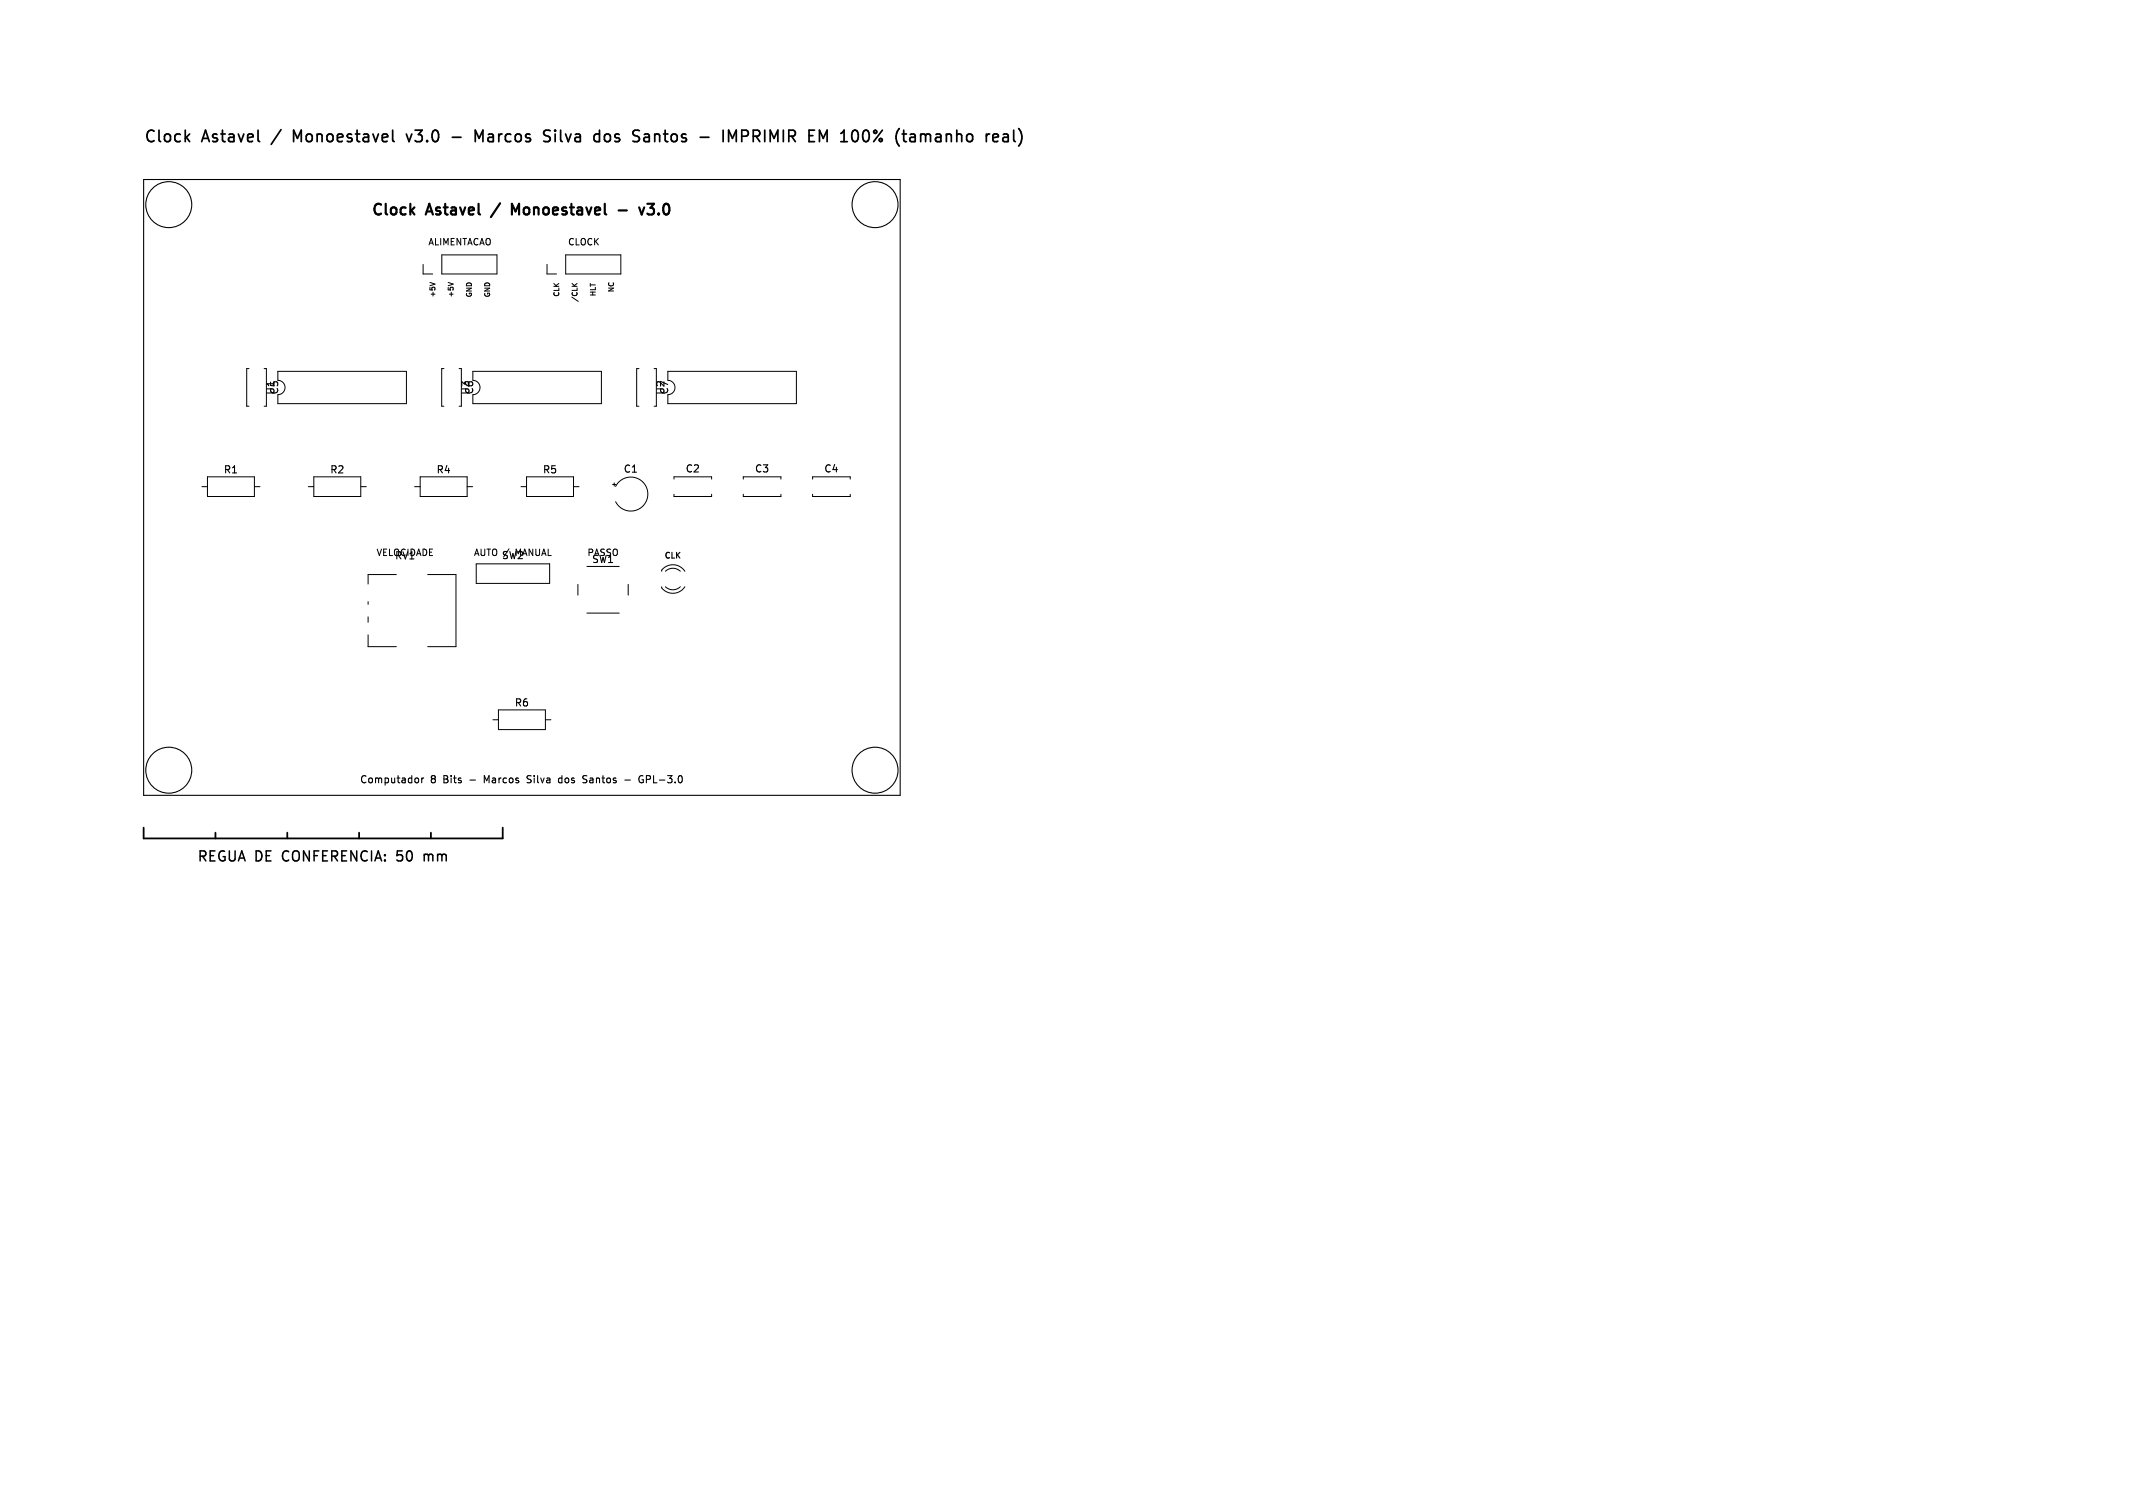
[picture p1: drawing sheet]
<svg xmlns="http://www.w3.org/2000/svg" width="297mm" height="210mm" viewBox="0 0 297 210" stroke-linecap="round" stroke-linejoin="round" font-family="sans-serif">
<defs><g id="words">
<g font-size="2.2">
<text x="20" y="20.2">Clock</text>
<text x="28.2" y="20.2">Astavel</text>
<text x="38.2" y="20.2">/</text>
<text x="41.5" y="20.2">Monoestavel</text>
<text x="57.8" y="20.2">v3.0</text>
<text x="68" y="20.2">Marcos</text>
<text x="78" y="20.2">Silva</text>
<text x="85.4" y="20.2">dos</text>
<text x="91.3" y="20.2">Santos</text>
<text x="104.6" y="20.2">IMPRIMIR</text>
<text x="116.9" y="20.2">EM 100%</text>
<text x="129.8" y="20.2">(tamanho</text>
</g>
<g font-size="2.1">
<text x="51.5" y="30.4">Clock</text>
<text x="59.4" y="30.4">Astavel</text>
<text x="69.1" y="30.4">/</text>
<text x="72.4" y="30.4">Monoestavel</text>
<text x="91.5" y="30.4">v3.0</text>
</g>
<g font-size="1.9">
<text x="27.4" y="120.3">REGUA DE</text>
<text x="39.6" y="120.3">CONFERENCIA:</text>
<text x="55.9" y="120.3">50</text>
<text x="60" y="120.3">mm</text>
</g>
<g font-size="1.4">
<text x="38.4" y="55.1" transform="rotate(-90 38.4 55.1)">U1</text>
<text x="65.6" y="55.1" transform="rotate(-90 65.6 55.1)">U3</text>
<text x="92.7" y="55.1" transform="rotate(-90 92.7 55.1)">U2</text>
<text x="31.1" y="66.1">R1</text>
<text x="45.9" y="66.1">R2</text>
<text x="60.7" y="66.1">R4</text>
<text x="75.5" y="66.1">R5</text>
<text x="86.7" y="66">C1</text>
<text x="95.4" y="66">C2</text>
<text x="105" y="66">C3</text>
<text x="114.7" y="66">C4</text>
<text x="54.9" y="78.1">RV1</text>
<text x="69.8" y="78.1">SW2</text>
<text x="82.3" y="78.6">SW1</text>
<text x="71.6" y="98.6">R6</text>
<text x="50" y="109.3">Computador</text>
<text x="60" y="109.3">8</text>
<text x="62" y="109.3">Bits</text>
<text x="65.8" y="109.3">-</text>
<text x="68.1" y="109.3">Marcos</text>
<text x="74.3" y="109.3">Silva</text>
<text x="79" y="109.3">dos</text>
<text x="82.6" y="109.3">Santos</text>
<text x="88.6" y="109.3">-</text>
<text x="90.9" y="109.3">GPL-3.0</text>
</g>
<g font-size="1.3">
<text x="59.5" y="34.4">ALIMENTACAO</text>
<text x="79" y="34.4">CLOCK</text>
<text x="52.3" y="77.6">VELOCIDADE</text>
<text x="65.9" y="77.6">AUTO /</text>
<text x="72" y="77.6">MANUAL</text>
<text x="81.7" y="77.6">PASSO</text>
</g>
<text font-size="1.1" x="92.4" y="78">CLK</text>
<g font-size="1">
<text x="60.8" y="41.5" transform="rotate(-90 60.8 41.5)">+5V</text>
<text x="63.3" y="41.5" transform="rotate(-90 63.3 41.5)">+5V</text>
<text x="65.8" y="41.5" transform="rotate(-90 65.8 41.5)">GND</text>
<text x="68.4" y="41.5" transform="rotate(-90 68.4 41.5)">GND</text>
<text x="78" y="41.4" transform="rotate(-90 78 41.4)">CLK</text>
<text x="83.1" y="41.3" transform="rotate(-90 83.1 41.3)">HLT</text>
<text x="85.6" y="40.8" transform="rotate(-90 85.6 40.8)">NC</text>
<text x="80.5" y="42.1" transform="rotate(-90 80.5 42.1)">/CLK</text>
</g>
</g></defs>
<g fill="none" stroke="#000" stroke-width=".14">
<path d="M58.9 36.8v1.4h1.3M59.9 39.3l.7 .3M61.5 35.5h7.7v2.7h-7.7zM62.4 39.3l.7 .3M76.2 36.8v1.4h1.3M78.8 35.5h7.6v2.7h-7.6zM79.7 39.5l.4 .4M80.4 39.5l-.4 .3M34.7 51.3h-.3v5.3h.3M36.8 51.3h.3v5.3h-.3M38.7 51.7h17.9v4.5h-17.9v-1.2a1 1 0 0 0 1-1 1 1 0 0 0-1-1zM61.8 51.3h-.3v5.3h.3"/>
<path d="M63.9 51.3h.3v5.3h-.3M65.8 51.7h17.9v4.5h-17.9v-1.2a1 1 0 0 0 1-1 1 1 0 0 0-1-1zM89 51.3h-.3v5.3h.3M91.1 51.3h.3v5.3h-.3M93 51.7h17.9v4.5h-17.9v-1.2a1 1 0 0 0 1-1 1 1 0 0 0-1-1zM28.1 67.8h.8M28.9 66.4h6.5v2.7h-6.5zM35.4 67.8h.8M42.9 67.8h.8M43.7 66.4h6.5v2.7h-6.5zM50.2 67.8h.8M57.7 67.8h.8"/>
<path d="M58.5 66.4h6.5v2.7h-6.5zM65 67.8h.8M66.3 78.5h10.2v2.7h-10.2zM72.5 67.8h.8M73.3 66.4h6.6v2.7h-6.6zM79.9 67.8h.7M81.7 78.9h4.5M85.3 67.5h.4M85.5 67.2v.5M85.7 67.7a2.37 2.37 0 0 1 3.6-.7 2.37 2.37 0 0 1 0 3.7 2.37 2.37 0 0 1-3.6-.8M92.1 79.6a1.48 1.48 0 0 1 1.2-.9 1.99 1.99 0 0 1 2.1 .9M92.7 79.6a1.5 1.5 0 0 1 2 0"/>
<path d="M93.8 68.8v.3h5.3v-.3M93.8 66.7v-.3h5.3v.3M103.5 68.8v.3h5.2v-.3M103.5 66.7v-.3h5.2v.3M113.1 68.8v.3h5.3v-.3M113.1 66.7v-.3h5.3v.3M51.3 83.8v.4M51.3 85.9v.8M51.3 88.4v1.7h3.9M55.2 80h-3.9v1.3M59.6 80h3.9v10.1h-3.9M69.4 98.9h6.5v2.7h-6.5z"/>
<path d="M80.5 81.4v1.5M81.7 85.4h4.5M87.5 81.4v1.5M94.7 81.7a1.5 1.5 0 0 1-2 0M95.4 81.7a1.99 1.99 0 0 1-3.3 .2v-.2M68.6 100.2h.8M75.9 100.2h.8"/>
</g>
<g fill="none" stroke="#000" stroke-width=".15">
<path d="M20 25h105.3v85.8h-105.3zM58.1 108.3l.2 .2v.3l-.2 .2M58.7 108.3v.7M59 108.3l-.3 .2M67.8 108.7l-.4-.7v1M73.9 108.9l-.1 .1h-.4M74 108.1l-.4-.1-.2 .2 .1 .2 .4 .2M77.8 108.8l.2 .2h.2M78.2 108.4l-.2-.1-.2 .2M78.2 108v1M81.6 108l.1 .1M81.6 108.6l.1 .1-.1 .3"/>
<path d="M82.2 108.3l-.1 .1M82.2 108.6l-.1 .2 .1 .2M87 108.6h.8M89.4 108.6h.2l-.1 .4M89.5 108.1h-.4l-.1 .3M90.5 108.1l-.5-.1v1M90.5 108.5h-.5"/>
<circle cx="23.5" cy="28.5" r="3.2"/>
<circle cx="121.8" cy="28.5" r="3.2"/>
<circle cx="23.5" cy="107.3" r="3.2"/>
<circle cx="121.8" cy="107.3" r="3.2"/>
</g>
<path d="M57.3 29.3l.4 .6M57.7 28.9l-.6 .5M72.3 28.4l-.5 1-.5-1v1.5M86.1 29.3h1.2M89 28.9l.3 1 .4-1M90.1 28.4h1l-.5 .5h.2M90.1 29.7l.2 .2h.5" fill="none" stroke="#000" stroke-width=".3"/>
<path d="M20 115.3v1.5h50v-1.5M30 116v.8M40 116v.8M50 116v.8M60 116v.8" fill="none" stroke="#000" stroke-width=".25"/>
<path d="M59.1 119v.9M59.5 119l-.4 .1" fill="none" stroke="#000" stroke-width=".21"/>
<g fill="none" stroke="#000" stroke-width=".24">
<path d="M25.9 19.1l.5 .6M26.4 18.7l-.6 .6M36 19.7h.2M41.4 19.3l-.5-1.2v1.6M54.7 19.7h.2M56.6 18.7l.4 1 .3-1M63 19.1h1.2M66.2 19.7v-1.6l.5 1.2 .5-1.2v1.6M76 18.9a.58 .58 0 0 1 .6 .4 .41 .41 0 0 1-.3 .4h-.4M76 18.1l.6 .1M77.3 18.1v.2M77.3 18.7v1"/>
<path d="M77.3 18.1l-.1 .1 .1 .1M77.3 18.1l.1 .1-.1 .1M84.8 18.7a.43 .43 0 0 0-.6 .3v.4a.43 .43 0 0 0 .6 .3M89.7 19.7h.2h.5M89.7 18.7h.2h.4l.1 1M90.4 19l-.7 .2M100.7 18.1v1.6M101.5 19.7v-1.6l.5 1.2 .5-1.2v1.6M104 18.2l-.7-.1v1.6M104 18.9l-.7 .1M128.2 18.8a.4 .4 0 0 1 .7 .1M128.9 18.9v.8"/>
<path d="M129.3 18.7h-.2l-.2 .2M139.9 18.7h.4l.1 1M140.4 19l-.5 .1M140.4 19.7h-.5M141.1 18.1v1.4l.3 .2M141.8 17.9a1.83 1.83 0 0 1 0 2.4"/>
</g>
<use href="#words"/>
</svg>
